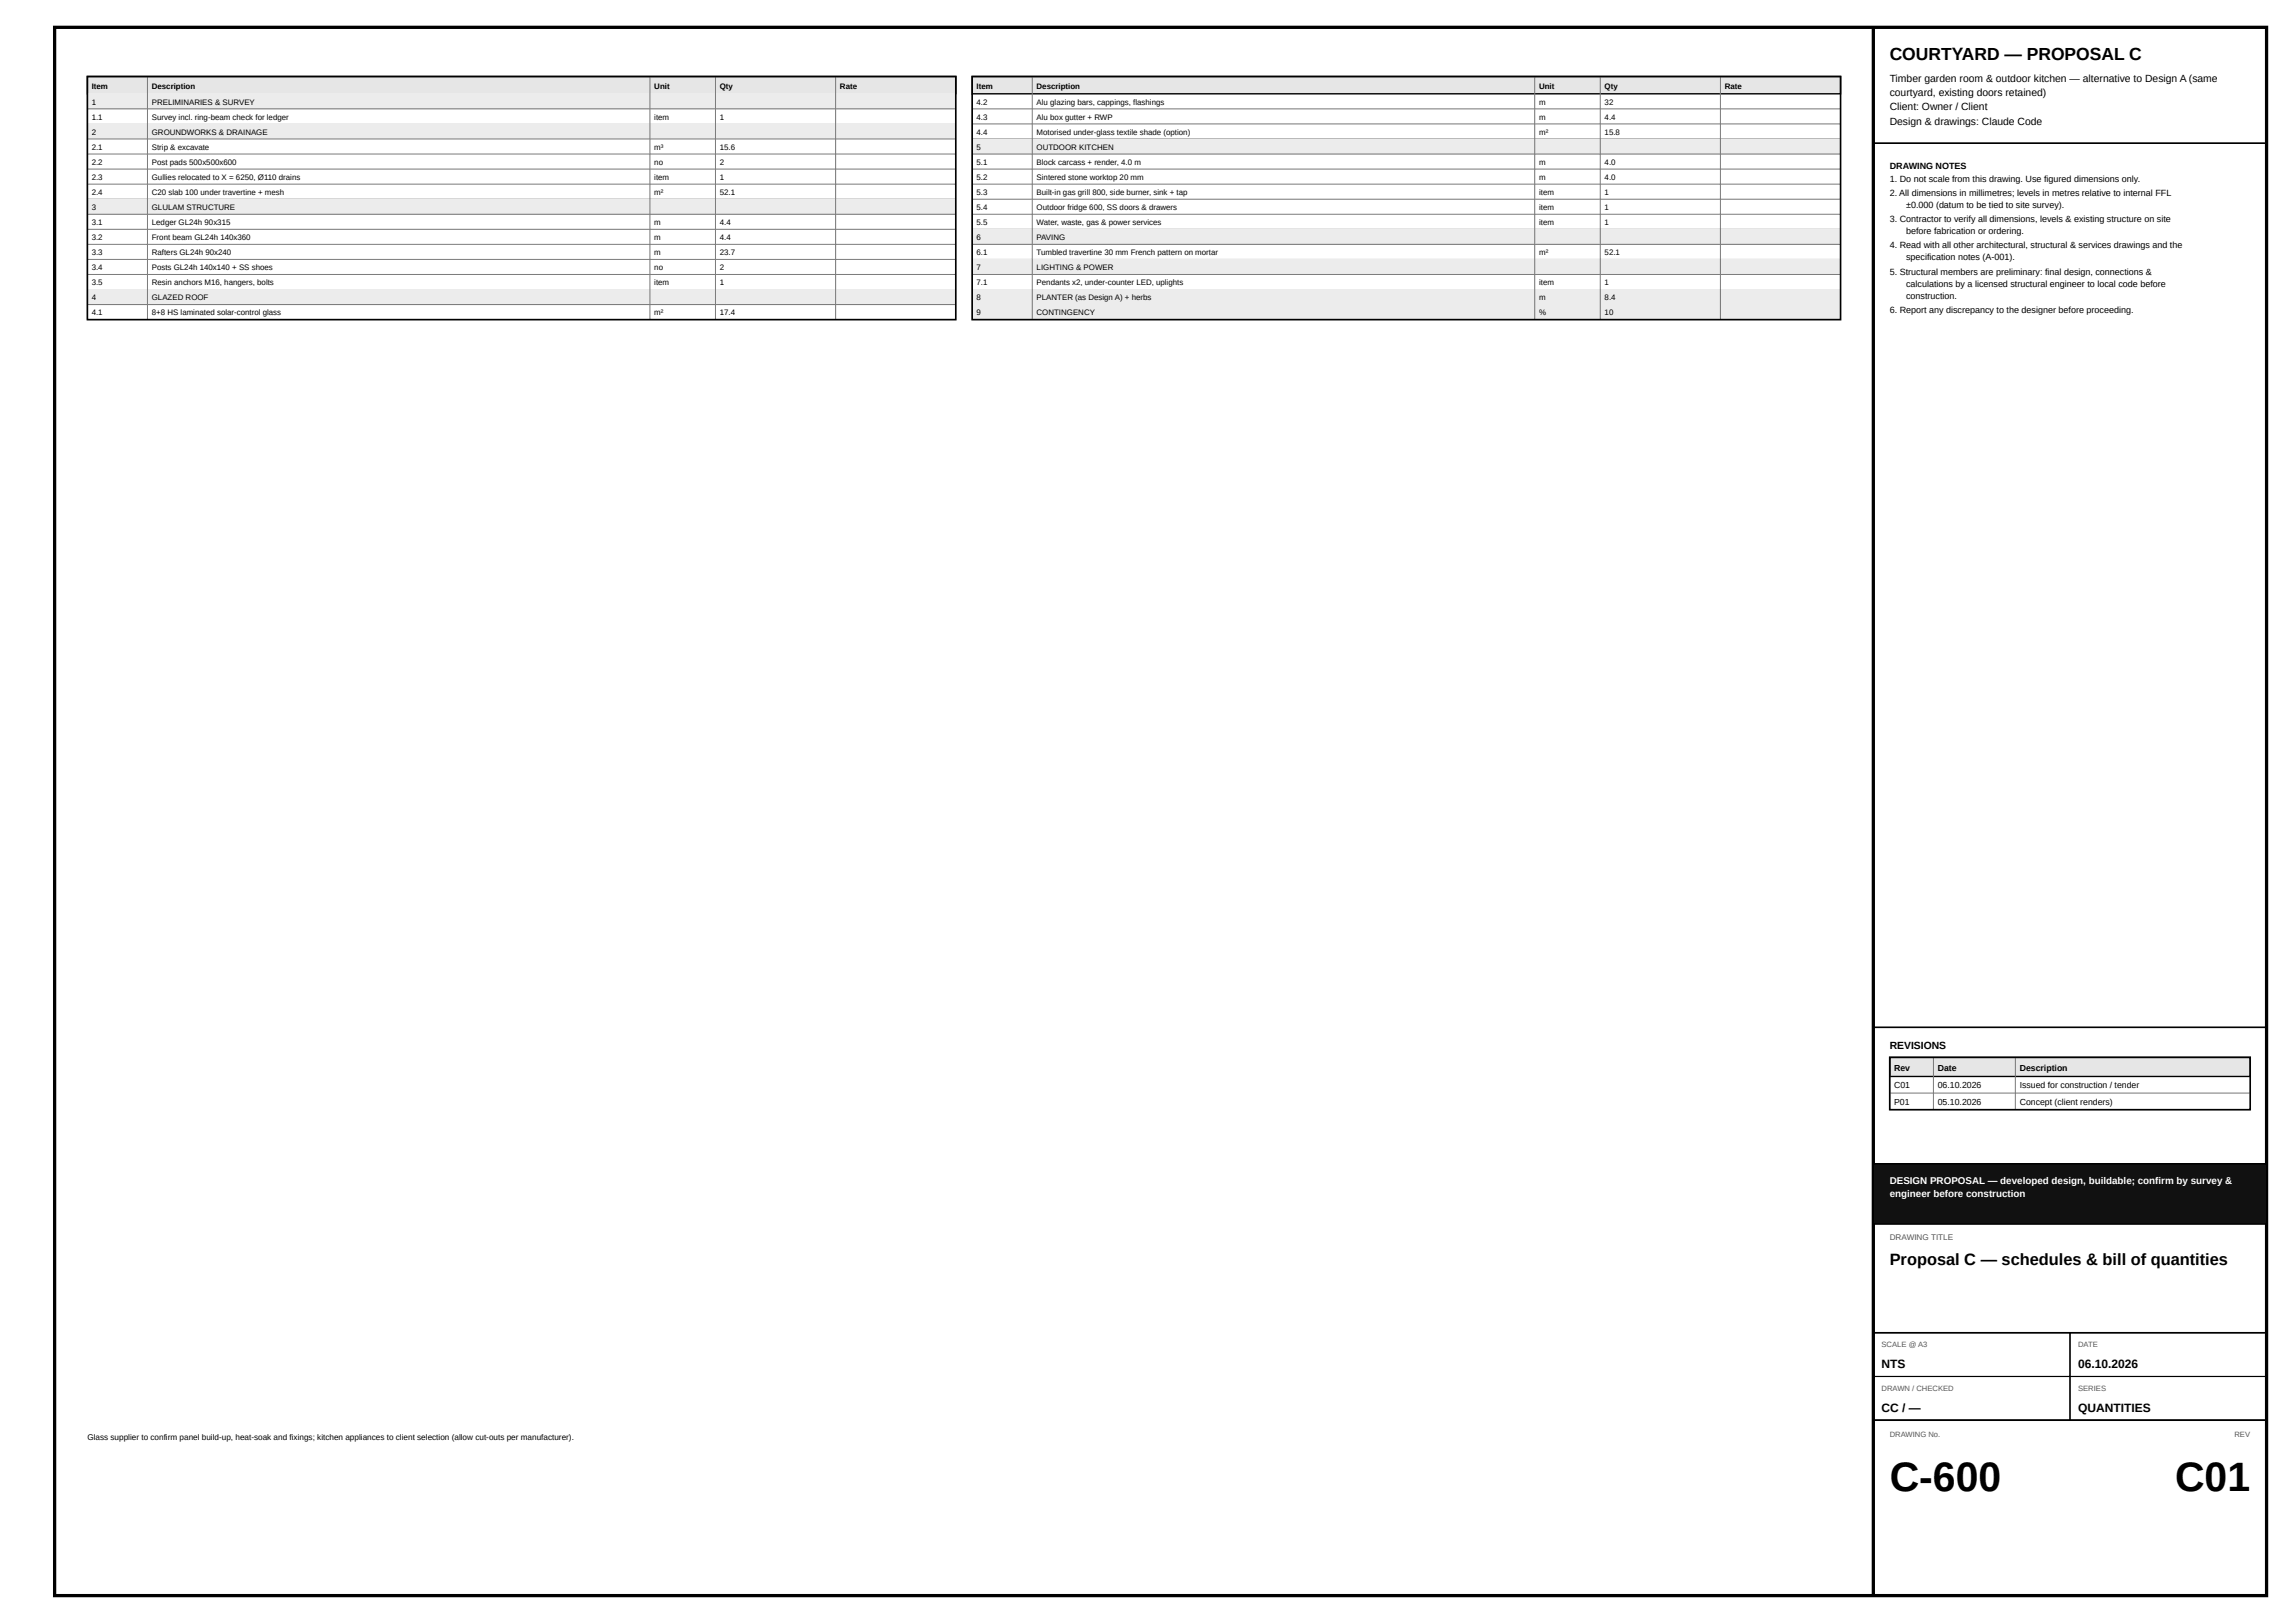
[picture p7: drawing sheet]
<svg xmlns="http://www.w3.org/2000/svg" width="420mm" height="297mm" viewBox="0 0 420 297" stroke-linecap="round" stroke-linejoin="round" font-family="sans-serif">
<defs><g id="words">
<g font-size="7.5">
<text x="346" y="272.9">C-600</text>
<text x="398.2" y="272.9">C01</text>
</g>
<text font-size="3.2" x="346" y="11">COURTYARD — PROPOSAL C</text>
<text font-size="3" x="346" y="231.5">Proposal C — schedules &amp; bill of quantities</text>
<g font-size="2.2">
<text x="344.5" y="250.4">NTS</text>
<text x="380.5" y="250.4">06.10.2026</text>
<text x="344.5" y="258.4">CC / —</text>
<text x="380.5" y="258.4">QUANTITIES</text>
</g>
<g font-size="1.9">
<text x="346" y="15">Timber garden room &amp; outdoor kitchen — alternative to Design A (same</text>
<text x="346" y="17.6">courtyard, existing doors retained)</text>
<text x="346" y="20.2">Client: Owner / Client</text>
<text x="346" y="22.8">Design &amp; drawings: Claude Code</text>
<text x="346" y="192">REVISIONS</text>
</g>
<g font-size="1.8" fill="#fff">
<text x="346" y="216.6">DESIGN PROPOSAL — developed design, buildable; confirm by survey &amp;</text>
<text x="346" y="219.1">engineer before construction</text>
</g>
<g font-size="1.6">
<text x="346" y="30.8">DRAWING NOTES</text>
<text x="346" y="33.3">1. Do not scale from this drawing. Use figured dimensions only.</text>
<text x="346" y="35.8">2. All dimensions in millimetres; levels in metres relative to internal FFL</text>
<text x="346" y="40.6">3. Contractor to verify all dimensions, levels &amp; existing structure on site</text>
<text x="349" y="38.1">±0.000 (datum to be tied to site survey).</text>
<text x="346" y="45.4">4. Read with all other architectural, structural &amp; services drawings and the</text>
<text x="349" y="42.9">before fabrication or ordering.</text>
<text x="349" y="47.7">specification notes (A-001).</text>
<text x="346" y="50.2">5. Structural members are preliminary: final design, connections &amp;</text>
<text x="349" y="52.5">calculations by a licensed structural engineer to local code before</text>
<text x="346" y="57.3">6. Report any discrepancy to the designer before proceeding.</text>
<text x="349" y="54.7">construction.</text>
<text x="346.8" y="195.9">Rev</text>
<text x="354.8" y="195.9">Date</text>
<text x="369.8" y="195.9">Description</text>
<text x="346.8" y="199.2">C01</text>
<text x="346.8" y="202.2">P01</text>
<text x="354.8" y="199.2">06.10.2026</text>
<text x="354.8" y="202.2">05.10.2026</text>
<text x="369.8" y="199.2">Issued for construction / tender</text>
<text x="369.8" y="202.2">Concept (client renders)</text>
</g>
<text font-size="1.5" fill="#555" x="346" y="227">DRAWING TITLE</text>
<text font-size="1.5" x="16" y="263.5">Glass supplier to confirm panel build-up, heat-soak and fixings; kitchen appliances to client selection (allow cut-outs per manufacturer).</text>
<g font-size="1.4">
<text x="16.8" y="16.2">Item</text>
<text x="27.8" y="16.2">Description</text>
<text x="119.8" y="16.2">Unit</text>
<text x="131.8" y="16.2">Qty</text>
<text x="153.8" y="16.2">Rate</text>
<text x="178.8" y="16.2">Item</text>
<text x="189.8" y="16.2">Description</text>
<text x="281.8" y="16.2">Unit</text>
<text x="293.8" y="16.2">Qty</text>
<text x="315.8" y="16.2">Rate</text>
<text x="16.8" y="19.1">1</text>
<text x="16.8" y="21.9">1.1</text>
<text x="27.8" y="19.1">PRELIMINARIES &amp; SURVEY</text>
<text x="27.8" y="21.9">Survey incl. ring-beam check for ledger</text>
<text x="119.8" y="21.9">item</text>
<text x="131.8" y="21.9">1</text>
<text x="178.8" y="19.1">4.2</text>
<text x="178.8" y="21.9">4.3</text>
<text x="189.8" y="19.1">Alu glazing bars, cappings, flashings</text>
<text x="189.8" y="21.9">Alu box gutter + RWP</text>
<text x="281.8" y="19.1">m</text>
<text x="281.8" y="21.9">m</text>
<text x="293.8" y="19.1">32</text>
<text x="293.8" y="21.9">4.4</text>
<text x="16.8" y="24.7">2</text>
<text x="16.8" y="27.4">2.1</text>
<text x="27.8" y="24.7">GROUNDWORKS &amp; DRAINAGE</text>
<text x="27.8" y="27.4">Strip &amp; excavate</text>
<text x="119.8" y="27.4">m³</text>
<text x="131.8" y="27.4">15.6</text>
<text x="178.8" y="24.7">4.4</text>
<text x="178.8" y="27.4">5</text>
<text x="189.8" y="24.7">Motorised under-glass textile shade (option)</text>
<text x="189.8" y="27.4">OUTDOOR KITCHEN</text>
<text x="281.8" y="24.7">m²</text>
<text x="293.8" y="24.7">15.8</text>
<text x="16.8" y="30.2">2.2</text>
<text x="16.8" y="32.9">2.3</text>
<text x="16.8" y="35.7">2.4</text>
<text x="27.8" y="30.2">Post pads 500x500x600</text>
<text x="27.8" y="32.9">Gullies relocated to X = 6250, Ø110 drains</text>
<text x="27.8" y="35.7">C20 slab 100 under travertine + mesh</text>
<text x="119.8" y="30.2">no</text>
<text x="119.8" y="32.9">item</text>
<text x="119.8" y="35.7">m²</text>
<text x="131.8" y="30.2">2</text>
<text x="131.8" y="32.9">1</text>
<text x="131.8" y="35.7">52.1</text>
<text x="178.8" y="30.2">5.1</text>
<text x="178.8" y="32.9">5.2</text>
<text x="178.8" y="35.7">5.3</text>
<text x="189.8" y="30.2">Block carcass + render, 4.0 m</text>
<text x="189.8" y="32.9">Sintered stone worktop 20 mm</text>
<text x="189.8" y="35.7">Built-in gas grill 800, side burner, sink + tap</text>
<text x="281.8" y="30.2">m</text>
<text x="281.8" y="32.9">m</text>
<text x="281.8" y="35.7">item</text>
<text x="293.8" y="30.2">4.0</text>
<text x="293.8" y="32.9">4.0</text>
<text x="293.8" y="35.7">1</text>
<text x="16.8" y="38.4">3</text>
<text x="16.8" y="41.2">3.1</text>
<text x="27.8" y="38.4">GLULAM STRUCTURE</text>
<text x="27.8" y="41.2">Ledger GL24h 90x315</text>
<text x="119.8" y="41.2">m</text>
<text x="131.8" y="41.2">4.4</text>
<text x="178.8" y="38.4">5.4</text>
<text x="178.8" y="41.2">5.5</text>
<text x="189.8" y="38.4">Outdoor fridge 600, SS doors &amp; drawers</text>
<text x="189.8" y="41.2">Water, waste, gas &amp; power services</text>
<text x="281.8" y="38.4">item</text>
<text x="281.8" y="41.2">item</text>
<text x="293.8" y="38.4">1</text>
<text x="293.8" y="41.2">1</text>
<text x="16.8" y="43.9">3.2</text>
<text x="16.8" y="46.7">3.3</text>
<text x="27.8" y="43.9">Front beam GL24h 140x360</text>
<text x="27.8" y="46.7">Rafters GL24h 90x240</text>
<text x="119.8" y="43.9">m</text>
<text x="119.8" y="46.7">m</text>
<text x="131.8" y="43.9">4.4</text>
<text x="131.8" y="46.7">23.7</text>
<text x="178.8" y="43.9">6</text>
<text x="178.8" y="46.7">6.1</text>
<text x="189.8" y="43.9">PAVING</text>
<text x="189.8" y="46.7">Tumbled travertine 30 mm French pattern on mortar</text>
<text x="281.8" y="46.7">m²</text>
<text x="293.8" y="46.7">52.1</text>
<text x="16.8" y="49.5">3.4</text>
<text x="16.8" y="52.2">3.5</text>
<text x="27.8" y="49.5">Posts GL24h 140x140 + SS shoes</text>
<text x="27.8" y="52.2">Resin anchors M16, hangers, bolts</text>
<text x="119.8" y="49.5">no</text>
<text x="119.8" y="52.2">item</text>
<text x="131.8" y="49.5">2</text>
<text x="131.8" y="52.2">1</text>
<text x="178.8" y="49.5">7</text>
<text x="178.8" y="52.2">7.1</text>
<text x="189.8" y="49.5">LIGHTING &amp; POWER</text>
<text x="189.8" y="52.2">Pendants x2, under-counter LED, uplights</text>
<text x="281.8" y="52.2">item</text>
<text x="293.8" y="52.2">1</text>
<text x="16.8" y="55">4</text>
<text x="16.8" y="57.7">4.1</text>
<text x="27.8" y="55">GLAZED ROOF</text>
<text x="27.8" y="57.7">8+8 HS laminated solar-control glass</text>
<text x="119.8" y="57.7">m²</text>
<text x="131.8" y="57.7">17.4</text>
<text x="178.8" y="55">8</text>
<text x="178.8" y="57.7">9</text>
<text x="189.8" y="55">PLANTER (as Design A) + herbs</text>
<text x="189.8" y="57.7">CONTINGENCY</text>
<text x="281.8" y="55">m</text>
<text x="281.8" y="57.7">%</text>
<text x="293.8" y="55">8.4</text>
<text x="293.8" y="57.7">10</text>
</g>
<g font-size="1.4" fill="#555">
<text x="344.5" y="246.5">SCALE @ A3</text>
<text x="380.5" y="246.5">DATE</text>
<text x="344.5" y="254.5">DRAWN / CHECKED</text>
<text x="380.5" y="254.5">SERIES</text>
<text x="346" y="262.9">DRAWING No.</text>
<text x="409.1" y="262.9">REV</text>
</g>
</g></defs>
<path d="M10 5h405v287h-405zM343 5v287" fill="none" stroke="#000" stroke-width=".6"/>
<path d="M343 26.2h72M343 188h72" fill="none" stroke="#000" stroke-width=".3"/>
<path d="M346 193.5h66v3.5h-66z" fill="#e8e6e1"/>
<path d="M346 193.5h66v3.5h-66z" fill="none" stroke="#000" stroke-width=".25"/>
<path d="M346 193.5v9.6h66M354 193.5v9.6M369 193.5v9.6M346 200h66" fill="none" stroke="#777" stroke-width=".18"/>
<path d="M346 193.5h66v9.6h-66z" fill="none" stroke="#000" stroke-width=".3"/>
<path d="M343 213h72v11h-72z" fill="#111"/>
<path d="M343 213h72v11h-72zM343 259.9h72v32.1h-72zM343 243.9h72" fill="none" stroke="#000" stroke-width=".3"/>
<path d="M343 243.9h36v8h-36zM343 251.9h36v8h-36zM379 243.9h36v8h-36zM379 251.9h36v8h-36z" fill="none" stroke="#000" stroke-width=".2"/>
<path d="M16 14h159v3.2h-159z" fill="#e8e6e1"/>
<path d="M16 14h159v3.2h-159z" fill="none" stroke="#000" stroke-width=".25"/>
<path d="M16 17.2h159v2.7h-159z" fill="#efece6"/>
<path d="M16 19.9h159M16 22.7h159" fill="none" stroke="#777" stroke-width=".18"/>
<path d="M16 22.7h159v2.7h-159z" fill="#efece6"/>
<path d="M16 25.4h159M16 28.2h159M16 30.9h159M16 33.7h159M16 36.5h159" fill="none" stroke="#777" stroke-width=".18"/>
<path d="M16 36.5h159v2.7h-159z" fill="#efece6"/>
<path d="M16 39.2h159M16 42h159M16 44.7h159M16 47.5h159M16 50.2h159M16 53h159" fill="none" stroke="#777" stroke-width=".18"/>
<path d="M16 53h159v2.7h-159z" fill="#efece6"/>
<path d="M16 14v44.5h159M27 14v44.5M119 14v44.5M131 14v44.5M153 14v44.5M16 55.7h159" fill="none" stroke="#777" stroke-width=".18"/>
<path d="M16 14h159v44.5h-159z" fill="none" stroke="#000" stroke-width=".3"/>
<path d="M178 14h159v3.2h-159z" fill="#e8e6e1"/>
<path d="M178 14h159v3.2h-159z" fill="none" stroke="#000" stroke-width=".25"/>
<path d="M178 19.9h159M178 22.7h159M178 25.4h159" fill="none" stroke="#777" stroke-width=".18"/>
<path d="M178 25.4h159v2.8h-159z" fill="#efece6"/>
<path d="M178 28.2h159M178 30.9h159M178 33.7h159M178 36.5h159M178 39.2h159M178 42h159" fill="none" stroke="#777" stroke-width=".18"/>
<path d="M178 42h159v2.7h-159z" fill="#efece6"/>
<path d="M178 44.7h159M178 47.5h159" fill="none" stroke="#777" stroke-width=".18"/>
<path d="M178 47.5h159v2.7h-159z" fill="#efece6"/>
<path d="M178 50.2h159M178 53h159" fill="none" stroke="#777" stroke-width=".18"/>
<path d="M178 53h159v2.7h-159z" fill="#efece6"/>
<path d="M178 55.7h159" fill="none" stroke="#777" stroke-width=".18"/>
<path d="M178 55.7h159v2.8h-159z" fill="#efece6"/>
<path d="M178 14v44.5h159M189 14v44.5M281 14v44.5M293 14v44.5M315 14v44.5" fill="none" stroke="#777" stroke-width=".18"/>
<path d="M178 14h159v44.5h-159z" fill="none" stroke="#000" stroke-width=".3"/>
<use href="#words"/>
</svg>
